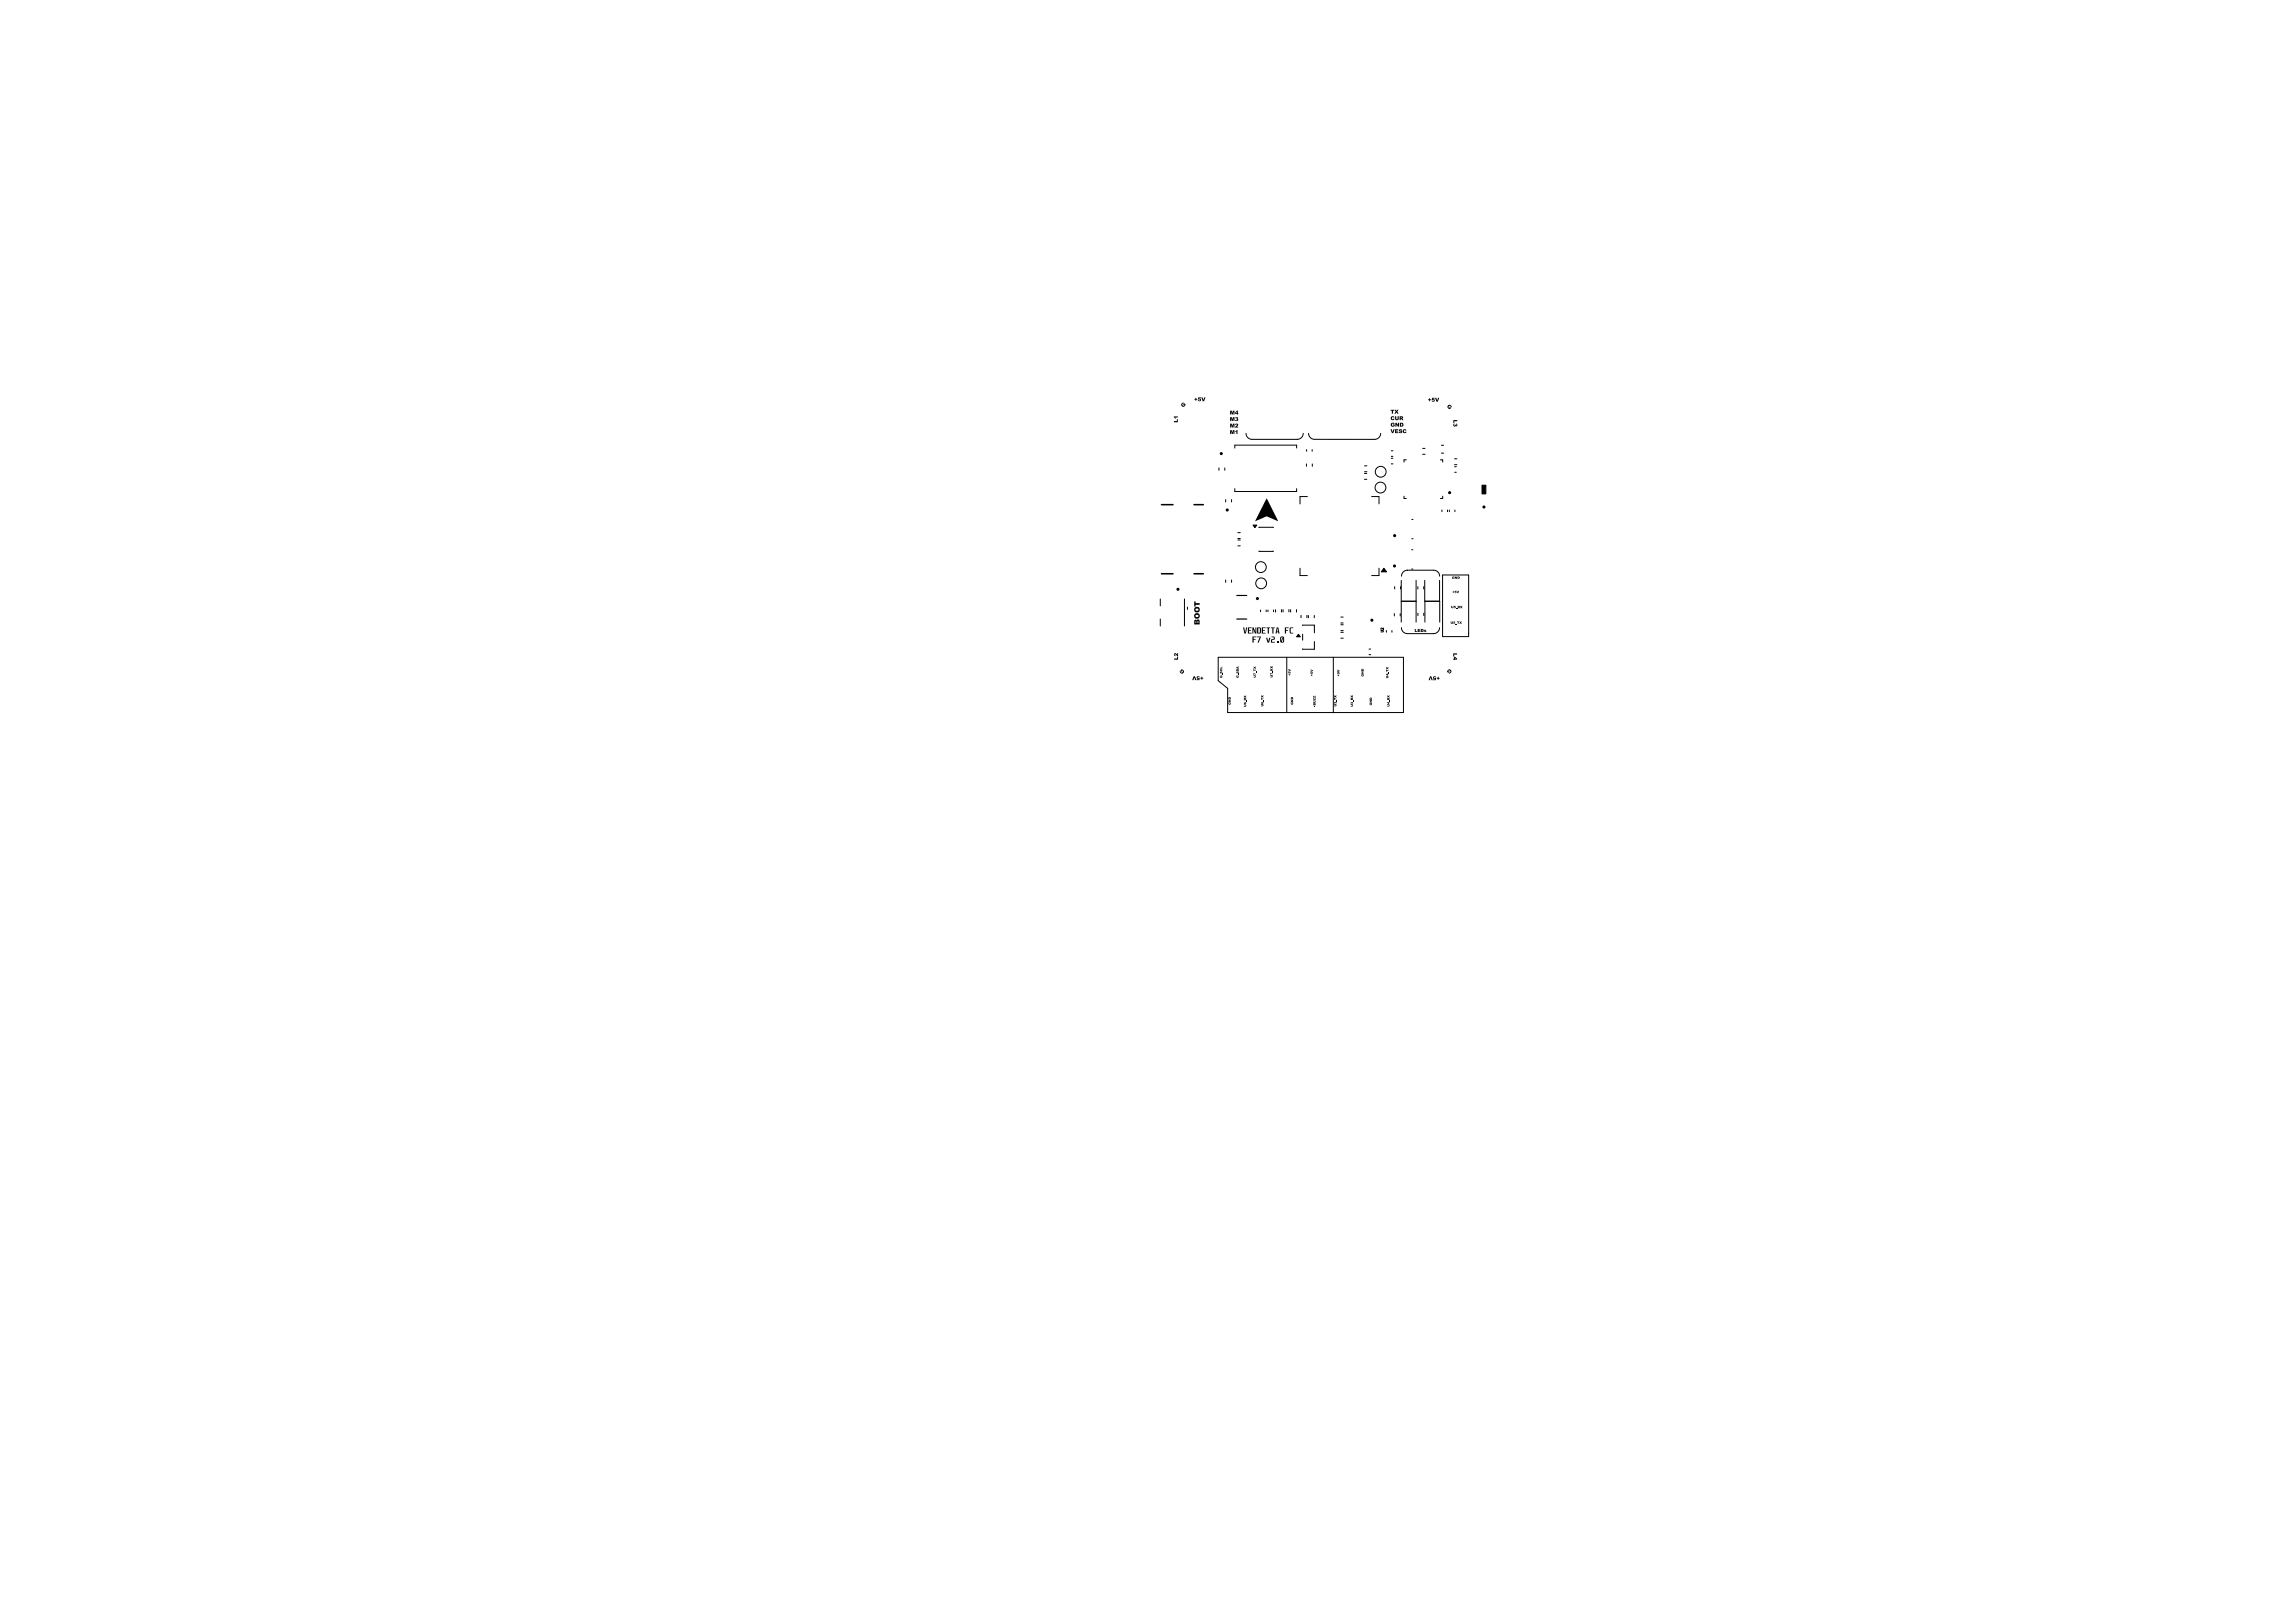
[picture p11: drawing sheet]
<svg xmlns="http://www.w3.org/2000/svg" width="297mm" height="210mm" viewBox="0 0 297 210" stroke-linecap="round" stroke-linejoin="round" font-family="sans-serif">
<defs><g id="words">
<text font-size=".3" x="179.1" y="81.9" transform="rotate(-90 179.1 81.9)">U2</text>
</g></defs>
<g fill="none" stroke="#000" stroke-width=".13">
<path d="M159.8 58v-.4h8v.4M161.3 56.1a.77 .77 0 0 0 .7 .7l5.9 .1a.78 .78 0 0 0 .8-.8M169.1 58.2v.2M169.3 56.1a.78 .78 0 0 0 .8 .7M169.8 58.2v.2M178.7 56.1a.78 .78 0 0 1-.8 .7h-7.8M180 59.3h.3M180 58.3h.3M180 59.1h.3M182 59.5h-.3v.3M184.1 58h.3M184.1 58.8h.3"/>
<path d="M186.4 59.5h.3v.3M186.5 57.6h.3M186.5 58.6h.3M188.2 59.4h.3M150.2 77.5v.9M153.3 77.5v3.5M153.7 78.5v.4M157.7 60.5v.4M158.5 60.5v.4M158.6 64.6v.4M158.6 75v.4M159.4 64.6v.4"/>
<path d="M159.4 75v.4M159.8 63.2v.4h8v-.4M160.2 68.9h.3M160.2 69.7h.3M160.2 69.9h.3M160.2 70.6h.3M162.9 68.3h1.9M162.9 71.3h1.9M163.1 78.9v.2M163.9 78.9v.2M164.1 78.9v.2M164.8 78.9v.2"/>
<path d="M165.1 78.9v.3M165.8 78.9v.3M166 78.9v.3M166.8 78.9v.3M167 78.9v.3M167.8 78.9v.3M168.2 73.5v1h1M168.4 79.6v.3M169.1 60v.3M169.1 79.6v.3M169.2 64.3h-1v.9M169.3 79.6v.3"/>
<path d="M169.8 60v.3M170.1 79.6v.3M173.5 79.9h.3M176.6 61.3h.3M176.6 62h.3M176.6 60.3h.3M176.6 61h.3M177.5 64.3h1v.9M178.5 73.5v1h-1M180 60h.3M180.4 79.4v.3M180.5 75.9v.3"/>
<path d="M181.2 79.4v.3M181.2 75.9v.3M181.3 77.8h2M181.3 75.1v5.4M181.7 64.2v.3h.3M182.1 73.8h3.4M182.1 73.8a.78 .78 0 0 0-.7 .8M182.7 71.1h.1M182.7 73.6h.1M182.7 67.2h.2M182.7 69.7h.2M183.3 75.1v5.4"/>
<path d="M183.5 75.9v.3M183.5 79.3v.4M184.2 75.9v.3M184.3 79.3v.4M184.4 75.1v2.7h1.9v-2.7M185.5 73.8a.78 .78 0 0 1 .8 .8M186.6 66v.2M186.7 74.4h3.4v8h-3.4zM186.7 64.2v.3h-.3M187.3 66v.2M187.6 66v.2M188.2 60.1h.3"/>
<path d="M188.2 60.4h.3M188.2 61.1h.3M188.3 66v.2M150.2 80.1v.9M157.6 85.1h24v7.1h-22.7v-3.1l-1.3-1zM166.5 85.1v7.1M168.6 80.9h1.5v1M168.6 82.1v.7M170.1 83v1h-1.5M172.5 85.1v7.1M173.5 80.6h.3M173.5 81.8h.3"/>
<path d="M173.5 82.6h.3M173.5 80.8h.3M173.5 81.6h.3M177.2 84h.2M177.2 84.7h.2M179.4 81.6v.2M180.1 81.6v.2M181.4 81.2a.77 .77 0 0 0 .7 .8h3.5M184.4 80.5v-2.7h1.9v2.7M186.3 81.2a.77 .77 0 0 1-.8 .8"/>
<circle cx="163.2" cy="73.4" r=".7"/>
<circle cx="163.2" cy="75.5" r=".7"/>
<circle cx="178.6" cy="63.1" r=".7"/>
<circle cx="178.7" cy="61" r=".7"/>
</g>
<g fill="#000">
<path d="M151.9 53.9h.5v.1h-.3l.1 .2h-.1zM151.9 54.5h.4v-.3h.1v.4h-.5zM153 52.2l.2-.1-.1 .1a.12 .12 0 0 0-.1 .2 .12 .12 0 0 0 .2 .1 .12 .12 0 0 0 .1-.2l-.1 .1-.1-.1 .2-.1 .1 .1a.28 .28 0 0 1-.3 .3 .28 .28 0 0 1-.1-.4zM154.7 51.5l.2 .1-.1 .3-.2-.2zM155.1 51.4h.3v.1h-.2v.1a.19 .19 0 0 1 .2 .1 .19 .19 0 0 1-.1 .3 .19 .19 0 0 1-.2-.1l-.1-.1h.2h.1l-.1-.1h-.2zM155.5 51.4h.1l.1 .4 .1-.4h.2l-.2 .5h-.2zM159.2 53.1h.2l.1 .3 .1-.3h.2v.5h-.2v-.3l-.1 .3h-.1l-.1-.3v.3h-.1zM159.2 54h.2l.1 .3 .1-.3h.2v.5h-.2v-.4l-.1 .4h-.1l-.1-.4v.4h-.1zM159.2 54.8h.2l.1 .3 .1-.3h.2v.5h-.2v-.4l-.1 .4h-.1l-.1-.4v.4h-.1zM159.2 55.7h.2l.1 .3 .1-.3h.2v.5h-.2v-.4l-.1 .4h-.1l-.1-.4v.4h-.1zM159.9 54a.16 .16 0 0 1 .2 0 .16 .16 0 0 1 0 .2 .19 .19 0 0 1 0 .3 .19 .19 0 0 1-.3-.2l.3 .1-.1-.1 .1-.2h-.3zM159.9 55.8l.2-.1v.5h-.1v-.4l-.1 .1z"/>
<path d="M160.1 53.1h.1v.5l-.4-.1v-.1h.3v-.1l-.3 .1zM159.9 54.9a.21 .21 0 0 1 .3 0 .21 .21 0 0 1-.2 .3h.2v.1h-.4l.3-.3h-.3zM179.9 55.5h.2l.1 .4 .1-.4h.2l-.2 .5h-.2zM180 53h.4v.1h-.1v.4h-.2v-.4h-.1zM180.1 54.8l.3-.1 .1 .1-.2 .1a.12 .12 0 0 0-.1 0 .12 .12 0 0 0 0 .2 .12 .12 0 0 0 .2-.1h-.2v-.1h.3v.2a.29 .29 0 0 1-.4 .1 .29 .29 0 0 1 0-.4zM180 53.9h.4l.1 .1h-.2a.11 .11 0 0 0-.1 0 .11 .11 0 0 0 0 .2 .11 .11 0 0 0 .1 0h.2a.26 .26 0 0 1-.4 .1 .26 .26 0 0 1-.1-.4zM180.5 53h.1l.1 .2 .1-.2h.2l-.2 .3 .2 .2h-.2l-.1-.1-.1 .1h-.1l.1-.2zM180.5 55.5h.5v.2h-.3h.2v.1h-.2v.1h.3v.1h-.5zM180.6 54.7h.1l.2 .3v-.3h.2v.5h-.2l-.2-.3v.3h-.1zM180.5 53.9h.2v.3l.1 .1 .1-.1v-.3h.1v.3a.24 .24 0 0 1-.2 .2 .24 .24 0 0 1-.3-.2zM181.1 55.6l.2-.1 .2 .2-.3-.1v.1a.21 .21 0 0 1 .3 .1 .21 .21 0 0 1-.2 .3 .21 .21 0 0 1-.2-.1l-.1-.1 .3 .1v-.1a.21 .21 0 0 1-.2-.1 .21 .21 0 0 1 0-.2zM181.1 53.9h.3a.14 .14 0 0 1 .2 .1 .14 .14 0 0 1-.1 .1l.1 .3h-.2l-.1-.2v.2h-.2v-.3l.3-.1h-.1v.1h-.2z"/>
<path d="M181.2 54.7h.2a.25 .25 0 0 1 .2 .3 .25 .25 0 0 1-.2 .2h-.2v-.1h.1a.14 .14 0 0 0 .2-.1 .14 .14 0 0 0-.2-.2v.3h-.1zM181.6 55.6h.3l.1 .1h-.1a.11 .11 0 0 0-.2 0 .11 .11 0 0 0 0 .2 .11 .11 0 0 0 .2-.1l.1 .1a.26 .26 0 0 1-.4 .1 .26 .26 0 0 1 0-.4zM184.8 51.7l.3-.2 .1 .3-.2 .1zM185.3 51.5h.4v.1h-.3v.1a.19 .19 0 0 1 .3 .1 .19 .19 0 0 1-.1 .2 .19 .19 0 0 1-.3-.1v-.1l.2 .1v-.1v-.1h-.2zM185.7 51.5h.2l.1 .3 .1-.3h.2l-.2 .5h-.2zM187.4 52.5a.27 .27 0 0 1 .3-.1 .27 .27 0 0 1 .1 .3l-.1-.1a.12 .12 0 0 0-.1-.1 .12 .12 0 0 0-.1 .2 .12 .12 0 0 0 .1 .1l-.1-.1 .1-.1 .2 .2-.2 .1a.29 .29 0 0 1-.2-.1 .29 .29 0 0 1 0-.3zM188.1 54.8h.1v.3l.1-.1h.2v-.2a.17 .17 0 0 1 .1 .2 .17 .17 0 0 1-.2 .1 .18 .18 0 0 1-.3 0 .18 .18 0 0 1 0-.3zM188.1 54.4h.5v.1h-.4v.2h-.1zM154.6 77.8h.1v.2h.6v.3h-.6v.2h-.1zM154.6 79.4a.37 .37 0 0 1 .6 .1 .37 .37 0 0 1-.2 .5 .37 .37 0 0 1-.5-.3h.2a.18 .18 0 0 0 .1 .2 .18 .18 0 0 0 .3-.1 .18 .18 0 0 0-.1-.2l-.5 .1zM154.6 78.6a.37 .37 0 0 1 .6 .1 .37 .37 0 0 1-.2 .5 .37 .37 0 0 1-.5-.3h.2a.18 .18 0 0 0 .1 .2 .18 .18 0 0 0 .3-.1 .18 .18 0 0 0-.1-.3l-.5 .2zM163.9 64.5l1.5 3-1.1-.5a1.01 1.01 0 0 0-1.1 .1l-.8 .4z"/>
<path d="M188 76.5l.2 .1-.1 .1-.1-.1zM187.8 78.4h.1l.1 .2v-.2h.1v.3h-.3zM188 74.6h.2l-.2 .1 .1 .1v-.1h.1v.2a.16 .16 0 0 1-.2 0 .16 .16 0 0 1 0-.3zM188.2 78.4h.2l-.1 .1a.12 .12 0 0 1 0 .2 .12 .12 0 0 1-.2-.1h.2h-.1zM188.3 76.4h.2l-.1 .1a.15 .15 0 0 1 0 .3 .12 .12 0 0 1-.2-.1h.2l-.2-.1zM188.3 74.6l.2 .2v-.2h.1v.3l-.2-.2v.2h-.1zM188.4 78.7l.2 .1zM188.5 76.4h.1l.1 .3v-.3h.1l-.1 .3h-.1zM188.6 74.6h.3v.3h-.3l.2-.2h-.1v.1h-.1zM188.7 78.4h.2v.2v.1l-.1-.1-.1 .1v-.2h.1h-.1zM189 78.4l.1 .1 .2-.1-.1 .1 .1 .2-.2-.1-.2 .1 .2-.2zM152 85.2h.3v-.2h.2v.4h-.5z"/>
<path d="M152 84.6l.2-.1 .1 .2v-.2h.2v.4l-.4-.3v.3h-.1zM152.9 86.6a.28 .28 0 0 1 .4 .2 .28 .28 0 0 1-.3 .3 .28 .28 0 0 1-.3-.3l.1 .1a.12 .12 0 0 0 .2 .1 .12 .12 0 0 0 .1-.1 .12 .12 0 0 0-.2-.1h.1l-.1 .1-.1-.2zM154.5 87.5h.1l.2 .5h-.1l-.1-.4-.2 .4h-.1zM154.6 80.2h.2l.1 .1 .1-.1h.2l.1 .6h-.7v-.3l.2 .1v-.1h.2v.1h.1l-.1-.2v.1l-.2-.1-.2 .1zM154.9 87.6l.2-.1 .2 .1h-.3v.2l.3-.1-.1 .3h-.3v-.1h.2v-.1a.17 .17 0 0 1-.2 0 .17 .17 0 0 1 0-.2zM155.3 87.7l.3-.1 .1 .2-.2 .1zM157.9 86.4h.2v-.1h.1v.2h-.3zM157.9 86.6h.1l-.1 .1h.1h.1v-.1h.1a.16 .16 0 0 1-.2 .2 .16 .16 0 0 1-.1-.2zM157.9 87.4l.1 .2 .1-.1h-.1v-.1l.2 .1a.16 .16 0 0 1-.1 .2 .16 .16 0 0 1-.2 0 .16 .16 0 0 1 0-.3zM157.9 86.9l.1 .1a.13 .13 0 0 1 .1-.1 .13 .13 0 0 1 .1 .1 .13 .13 0 0 1-.1 .2v-.2a.12 .12 0 0 1-.1 .1 .12 .12 0 0 1-.2 0 .12 .12 0 0 1 .1-.2zM158.2 87.2v.2zM159 90.5h.3l-.2 .2h.2v.1h-.3l.1-.2h-.1z"/>
<path d="M159 90.2h.2l.1 .3h-.3v-.1h.2l-.1-.1-.1 .1zM159 90.9l.1 .2 .1-.1h-.1v-.1h.2a.16 .16 0 0 1-.1 .2 .16 .16 0 0 1-.2 0 .16 .16 0 0 1 0-.2zM160 86.6h.3v.2h-.3v-.1h.2v-.1l-.2 .1zM160 87.4l.1 .2 .1-.1h-.1v-.1l.2 .1a.16 .16 0 0 1-.1 .2 .16 .16 0 0 1-.2 0 .16 .16 0 0 1 0-.3zM160 86.9l.1 .1a.13 .13 0 0 1 .1-.1 .13 .13 0 0 1 .1 .1 .13 .13 0 0 1-.1 .2v-.2a.12 .12 0 0 1-.1 .1 .12 .12 0 0 1-.1 0 .12 .12 0 0 1 0-.2zM160 86.3l.3-.1v.4l-.3-.2h.2zM160.3 87.2l.1 .2zM161 91.2h.2l.1 .2h-.3l.2-.1-.2-.1zM161 90l.1 .1 .2-.1-.1 .1 .1 .2-.2-.1-.1 .1 .1-.2zM160.9 81.2h.1l.1 .6 .2-.6h.1l-.2 .8h-.2zM161 90.9v.1h.2l-.1-.1a.14 .14 0 0 1 .2 .1 .14 .14 0 0 1-.1 .1 .14 .14 0 0 1-.2 0zM161 90.4h.1l.2-.1-.1 .2h.1v.1h-.3v-.1h.1v-.1l-.1 .1z"/>
<path d="M161.3 90.6v.2zM161.5 81.2h.5v.1h-.4v.2h.3v.1h-.3v.3h.4v.1h-.5zM162.2 87.4h.3v.2l-.3 .1v-.1l.3-.1h-.3zM162.2 87.1l.3 .1v.1l-.2-.1-.1 .1zM162.2 86.6l.1 .1h.2v.1h-.2l-.1 .1zM162.2 86.2l.2 .1 .1-.1-.1 .2 .1 .2-.1-.1h-.2l.1-.1zM162.1 81.2h.1l.3 .6v-.6h.1v.8h-.2l-.2-.6v.6h-.1zM162.6 86.9v.2zM162.1 82.4h.5v.1h-.4v.2h.3v.1h-.3v.4h-.1zM162.7 81.2h.4l.1 .1v.5l-.1 .2h-.4v-.1h.3v-.1v-.5h-.2v.6h-.1zM163.2 91.1h.3v.3h-.3v-.1h.2l-.2-.1zM163.2 90.3l.1 .1h.2v.1h-.2l-.1 .1z"/>
<path d="M163.2 90l.1 .1 .2-.1-.1 .1 .1 .2-.2-.1-.1 .1 .1-.2zM162.7 82.4h.5l-.3 .8h-.2l.3-.7h-.3zM163.2 90.8l.1 .2 .1-.1h-.1a.14 .14 0 0 1 .2 0 .14 .14 0 0 1 0 .2 .14 .14 0 0 1-.2-.1zM163.5 90.6l.1 .2zM163.3 81.2h.5v.1h-.4v.2h.3v.1h-.3v.3h.4v.1h-.5zM163.9 82.5h.1l.1 .5 .2-.5h.1l-.2 .7h-.2zM163.9 81.2h.5v.1h-.2v.7h-.1v-.7h-.2zM164.4 87.4h.3v.2h-.3l.2-.1-.2-.1zM164.4 87.1l.3 .1v.1l-.2-.1-.1 .1zM164.4 86.2l.1 .1 .2-.1-.1 .1 .1 .2-.2-.1-.1 .1 .1-.2zM164.4 86.6h.2l.1-.1-.1 .2h.1v.1h-.3v-.1h.1v-.1l-.1 .1zM164.7 86.8l.1 .2z"/>
<path d="M164.5 82.4h.3a.23 .23 0 0 1 .2 .2 .23 .23 0 0 1-.2 .2h-.2v.3h.4v.1h-.5v-.4l.3-.2v-.1h-.3zM164.5 81.2h.5v.1h-.2v.7h-.1v-.7h-.2zM165.2 83h.2v.2h-.2zM165.2 81.2h.2l.2 .8h-.2v-.2h-.2v.2h-.1v-.3h.3l-.1-.4v.4h-.2zM165.7 82.4h.4l.1 .1v.5l-.1 .1h-.3h-.1h.3l.1-.2v-.3l-.2 .5h-.2v-.5h.1v.4l.2-.5-.3 .1zM166.7 86.9l.1 .1a.12 .12 0 0 1 .2 0 .12 .12 0 0 1-.1 .2v-.2v.1h-.2zM166.7 86.6l.3 .1v.1l-.3 .1v-.1l.2-.1h-.2zM166.3 81.2h.5v.1h-.4v.2h.3v.1h-.3v.4h-.1zM166.8 87.2l.2 .1-.1 .1-.1-.1zM167 90.5h.3l-.1 .2h.1v.1h-.3l.2-.2h-.2zM167.1 90.2h.2v.3h-.3v-.1h.3l-.1-.1-.2 .1zM167.1 90.9l.1 .2 .1-.1h-.1v-.1h.1a.16 .16 0 0 1 0 .2 .16 .16 0 0 1-.2 0 .16 .16 0 0 1 0-.2z"/>
<path d="M167 81.2h.4v.1h-.3l-.1 .1 .1 .4 .3 .1v.1h-.4l-.1-.1zM169.6 87l.1 .1a.12 .12 0 0 1 .2-.1 .12 .12 0 0 1-.1 .2v-.2v.2h-.2zM169.6 86.6l.3 .1v.1l-.3 .1v-.1h.2l-.2-.1zM169.7 87.3h.2l-.1 .2-.2-.1zM169.9 90.7h.3v.2h-.3v-.1h.3l-.3-.1zM169.9 90.3l.3 .2v-.2v.3l-.2-.2-.1 .2zM169.9 90l.3 .2v-.2v.3l-.2-.2-.1 .2zM170.1 91.3l.1 .1zM170 91h.2v.3h-.3v-.2l.3 .1v-.1h-.3zM172.6 91.1h.3v.3h-.3v-.1h.3l-.3-.1zM172.6 90.3l.1 .1h.2v.1h-.2l-.1 .1zM172.6 90l.2 .1 .1-.1v.1v.2l-.1-.1-.2 .1 .1-.2z"/>
<path d="M172.7 90.9l.2-.1v.2v.1v-.2h-.2v.1zM173 90.6v.2zM173 86.6l.3 .2v.1l-.3 .1v-.1l.3-.1-.3-.1zM173.2 87.3l.1 .1-.1 .1-.1-.1zM173.1 87a.15 .15 0 0 1 .2 0 .15 .15 0 0 1 0 .2l-.1-.1v.1h-.1l-.1-.1h.2h-.2zM174.8 91.1l.3 .1v.2h-.3v-.1h.2l-.2-.1zM174.8 90l.1 .1 .2-.1-.1 .1 .1 .2-.2-.1-.1 .1 .1-.2zM174.8 90.9h.3v.1l-.1 .1v-.2h-.1l-.1 .2zM174.8 90.3l.2 .1 .1-.1-.1 .2h.1v.1h-.3v-.2l.1 .1v-.1h-.1zM175.1 90.6l.1 .2zM176.2 86.9h.3l-.2 .2h.2v.1h-.3l.1-.2h-.1zM176.2 86.6h.2l.1 .2h-.3v-.1h.2l-.1-.1-.1 .1z"/>
<path d="M176.2 87.3l.1 .1h.1h-.1v-.2l.2 .1a.16 .16 0 0 1-.1 .2 .16 .16 0 0 1-.2 0 .16 .16 0 0 1 0-.2zM177.2 90.6h.3l-.1 .2h.1v.1h-.3l.2-.2h-.2zM177.3 90.3h.2v.2h-.3v-.1l.3 .1-.1-.1h-.2zM177.3 91l.1 .2 .1-.1h-.1v-.2l.1 .1a.16 .16 0 0 1 0 .2 .16 .16 0 0 1-.2 0 .16 .16 0 0 1 0-.2zM179.4 87.5h.2l.1 .2h-.3l.2-.1-.2-.1zM179.4 86.6v.1h.3v.1h-.3v.1zM179.4 86.3l.1 .1 .2-.1-.1 .2 .1 .1-.2-.1-.1 .1 .1-.1zM179.5 91.1l.3 .1v.2h-.3v-.1h.3l-.3-.1zM179.5 90l.2 .1 .1-.1-.1 .1 .1 .2-.1-.1-.2 .1 .1-.2zM179.4 87.2h.3l-.1 .2-.2-.1h.2h-.2zM179.7 86.9v.2zM179.5 90.9h.3v.2l-.3-.2 .2 .1v-.1h-.2z"/>
<path d="M179.5 90.3l.2 .1 .1-.1-.1 .2h.1v.1h-.3v-.2l.1 .1v-.1h-.1zM179.9 90.6v.2zM183.1 81.4h.1v.3h.2v.1h-.3zM183.5 81.4h.3v.1h-.2h.2l-.2 .2h.2v.1h-.3zM183.9 81.4h.2a.2 .2 0 0 1 .1 .2 .2 .2 0 0 1-.1 .2h-.2v-.1h.2v-.1l-.1-.1v.2h-.1zM184.3 81.5l.3 .1h-.2a.14 .14 0 0 1 .2 .2 .12 .12 0 0 1-.2 0l-.1-.1h.2l-.2-.1zM185.1 87.5h.1l.2 .5h-.1l-.2-.3-.1 .3h-.1zM185.5 87.6l.2-.1 .2 .1h-.3v.2l.2-.1v.3h-.3v-.1h.2v-.1a.17 .17 0 0 1-.2 0 .17 .17 0 0 1 0-.2zM185.9 87.7l.3-.1 .1 .2-.2 .2zM187.4 86.7a.26 .26 0 0 1 .4 .1 .26 .26 0 0 1-.3 .3l.1-.1a.12 .12 0 0 0 .1-.1 .12 .12 0 0 0-.2-.1 .12 .12 0 0 0-.1 .1l.1-.1 .1 .1-.2 .2-.1-.2zM187.7 80.4h.1l.1 .3v-.3h.1v.3h-.2zM188.1 80.4h.2l-.1 .1a.12 .12 0 0 1 .1 .2 .12 .12 0 0 1-.2-.1h.1h-.1z"/>
<path d="M188.3 80.8h.3zM188.6 80.4h.2l-.1 .1v.2v-.2zM188.1 84.5h.5v.2h-.4v.2h-.1zM188.2 85l.4 .2v.1h-.5v-.1h.3l-.1-.1v.1h-.1zM188.9 80.4l.1 .1 .2-.1-.1 .2 .1 .1-.2-.1-.1 .1 .1-.1z"/>
</g>
<g fill="none" stroke="#000" stroke-width=".2">
<path d="M150.3 74.2h1.5M150.3 65.3h1.5M154.5 74.2h1.2M154.5 65.3h1.2"/>
<circle cx="158" cy="58.7" r=".1"/>
<circle cx="152.4" cy="76.3" r=".1"/>
<circle cx="158.8" cy="66" r=".1"/>
<circle cx="162.7" cy="77.5" r=".1"/>
<circle cx="180.5" cy="73.2" r=".1"/>
<circle cx="180.5" cy="69.3" r=".1"/>
<circle cx="187.6" cy="63.8" r=".1"/>
<circle cx="192" cy="65.6" r=".1"/>
<circle cx="177.5" cy="80.2" r=".1"/>
</g>
<path d="M162.2 67.9h.4l-.2 .4zM179.1 73.5l.3 .5h-.6zM191.8 62.8h.5v1.1h-.5zM168 82.1l.3 .3h-.5z" fill="#000" stroke="#000" stroke-width=".13"/>
<path d="M160.1 77.1h1.2M160.1 80.1h1.2" fill="none" stroke="#000" stroke-width=".15"/>
<use href="#words"/>
</svg>
